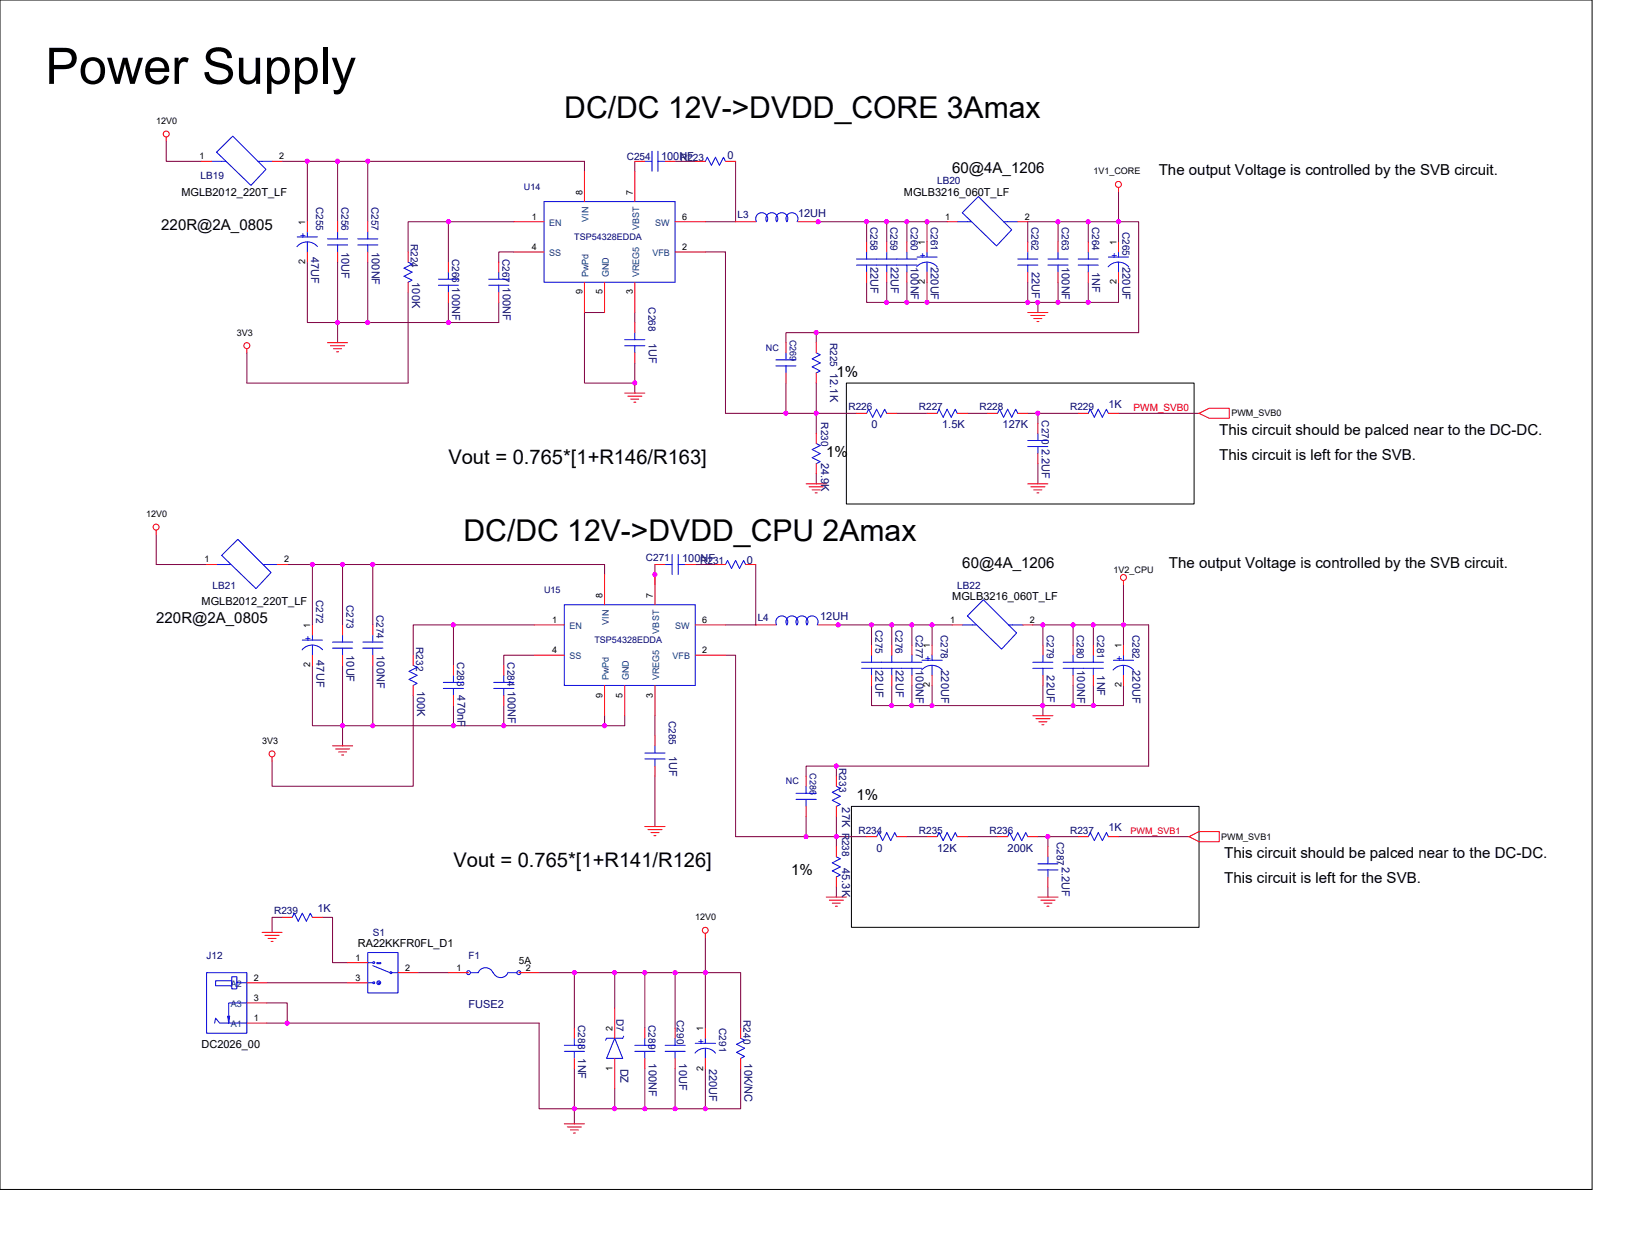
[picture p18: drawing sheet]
<svg xmlns="http://www.w3.org/2000/svg" width="279mm" height="216mm" viewBox="0 0 279 216" stroke-linecap="round" stroke-linejoin="round" font-family="sans-serif">
<defs><g id="words">
<text font-size="8.6" x="7.8" y="14.4">Power Supply</text>
<g font-size="5.2">
<text x="96.7" y="20.2">DC/DC 12V-&gt;DVDD_CORE 3Amax</text>
<text x="79.5" y="92.7">DC/DC 12V-&gt;DVDD_CPU 2Amax</text>
</g>
<g font-size="3.5">
<text x="76.9" y="79.4">Vout = 0.765*[1+R146/R163]</text>
<text x="77.7" y="148.5">Vout = 0.765*[1+R141/R126]</text>
</g>
<g font-size="2.6">
<text x="163.2" y="29.6">60@4A_1206</text>
<text x="198.6" y="30">The output Voltage is controlled by the SVB circuit.</text>
<text x="27.6" y="39.5">220R@2A_0805</text>
<text x="143.4" y="64.5">1%</text>
<text x="209" y="74.5">This circuit should be palced near to the DC-DC.</text>
<text x="141.6" y="78.3">1%</text>
<text x="209" y="78.8">This circuit is left for the SVB.</text>
<text x="165" y="97.3">60@4A_1206</text>
<text x="200.4" y="97.3">The output Voltage is controlled by the SVB circuit.</text>
<text x="26.8" y="106.8">220R@2A_0805</text>
<text x="146.8" y="137.1">1%</text>
<text x="209.8" y="147.1">This circuit should be palced near to the DC-DC.</text>
<text x="135.6" y="150">1%</text>
<text x="209.8" y="151.4">This circuit is left for the SVB.</text>
</g>
<g font-size="1.9" fill="#000080">
<text x="113.3" y="27.4">100NF</text>
<text x="124.7" y="27.3">0</text>
<text x="136.8" y="37.1">12UH</text>
<text x="53.4" y="44" transform="rotate(90 53.4 44)">47UF</text>
<text x="58.5" y="43.2" transform="rotate(90 58.5 43.2)">10UF</text>
<text x="63.7" y="43.2" transform="rotate(90 63.7 43.2)">100NF</text>
<text x="149.2" y="45.8" transform="rotate(90 149.2 45.8)">22UF</text>
<text x="152.7" y="45.8" transform="rotate(90 152.7 45.8)">22UF</text>
<text x="156.1" y="45.8" transform="rotate(90 156.1 45.8)">100NF</text>
<text x="159.6" y="45.8" transform="rotate(90 159.6 45.8)">220UF</text>
<text x="176.8" y="46.6" transform="rotate(90 176.8 46.6)">22UF</text>
<text x="182" y="45.8" transform="rotate(90 182 45.8)">100NF</text>
<text x="187.2" y="46.6" transform="rotate(90 187.2 46.6)">1NF</text>
<text x="192.4" y="45.8" transform="rotate(90 192.4 45.8)">220UF</text>
<text x="70.6" y="48.4" transform="rotate(90 70.6 48.4)">100K</text>
<text x="77.5" y="49.2" transform="rotate(90 77.5 49.2)">100NF</text>
<text x="86.2" y="49.2" transform="rotate(90 86.2 49.2)">100NF</text>
<text x="111.2" y="58.7" transform="rotate(90 111.2 58.7)">1UF</text>
<text x="142.3" y="63.9" transform="rotate(90 142.3 63.9)">12.1K</text>
<text x="190" y="69.9">1K</text>
<text x="149.4" y="73.4">0</text>
<text x="161.5" y="73.4">1.5K</text>
<text x="171.9" y="73.4">127K</text>
<text x="178.6" y="76.9" transform="rotate(90 178.6 76.9)">2.2UF</text>
<text x="140.8" y="79.3" transform="rotate(90 140.8 79.3)">24.9K</text>
<text x="116.9" y="96.4">100NF</text>
<text x="128" y="96.7">0</text>
<text x="140.6" y="106.2">12UH</text>
<text x="54.2" y="113.1" transform="rotate(90 54.2 113.1)">47UF</text>
<text x="59.4" y="112.3" transform="rotate(90 59.4 112.3)">10UF</text>
<text x="64.6" y="112.3" transform="rotate(90 64.6 112.3)">100NF</text>
<text x="71.5" y="118.3" transform="rotate(90 71.5 118.3)">100K</text>
<text x="78.4" y="119.2" transform="rotate(90 78.4 119.2)">470nF</text>
<text x="87" y="118.3" transform="rotate(90 87 118.3)">100NF</text>
<text x="150.1" y="114.9" transform="rotate(90 150.1 114.9)">22UF</text>
<text x="153.5" y="114.9" transform="rotate(90 153.5 114.9)">22UF</text>
<text x="157" y="114.9" transform="rotate(90 157 114.9)">100NF</text>
<text x="161.3" y="114.9" transform="rotate(90 161.3 114.9)">220UF</text>
<text x="179.5" y="115.7" transform="rotate(90 179.5 115.7)">22UF</text>
<text x="184.6" y="114.9" transform="rotate(90 184.6 114.9)">100NF</text>
<text x="188.1" y="115.7" transform="rotate(90 188.1 115.7)">1NF</text>
<text x="194.1" y="114.9" transform="rotate(90 194.1 114.9)">220UF</text>
<text x="114.7" y="129.5" transform="rotate(90 114.7 129.5)">1UF</text>
<text x="144.4" y="138.3" transform="rotate(90 144.4 138.3)">27K R238</text>
<text x="190" y="142.5">1K</text>
<text x="144.4" y="148.7" transform="rotate(90 144.4 148.7)">45.3K</text>
<text x="150.3" y="145.9">0</text>
<text x="160.6" y="145.9">12K</text>
<text x="172.7" y="145.9">200K</text>
<text x="182" y="148.5" transform="rotate(90 182 148.5)">2.2UF</text>
<text x="54.4" y="156.3">1K</text>
<text x="80.3" y="172.7">FUSE2</text>
<text x="99.1" y="181.4" transform="rotate(90 99.1 181.4)">1NF</text>
<text x="106.4" y="183.1" transform="rotate(90 106.4 183.1)">DZ</text>
<text x="111.2" y="182.2" transform="rotate(90 111.2 182.2)">100NF</text>
<text x="116.4" y="182.2" transform="rotate(90 116.4 182.2)">10UF</text>
<text x="121.6" y="183.1" transform="rotate(90 121.6 183.1)">220UF</text>
<text x="127.6" y="182.2" transform="rotate(90 127.6 182.2)">10K/NC</text>
</g>
<g font-size="1.9">
<text x="31.1" y="33.7">MGLB2012_220T_LF</text>
<text x="154.9" y="33.7">MGLB3216_060T_LF</text>
<text x="34.5" y="103.6">MGLB2012_220T_LF</text>
<text x="163.2" y="102.7">MGLB3216_060T_LF</text>
<text x="61.3" y="162.3">RA22KKFR0FL_D1</text>
<text x="34.5" y="179.6">DC2026_00</text>
</g>
<g font-size="1.7" fill="#000080">
<text x="107.4" y="27.5">C254</text>
<text x="116.6" y="27.6">R223</text>
<text x="34.4" y="30.7">LB19</text>
<text x="54.2" y="35.4" transform="rotate(90 54.2 35.4)">C255</text>
<text x="58.5" y="35.4" transform="rotate(90 58.5 35.4)">C256</text>
<text x="63.7" y="35.4" transform="rotate(90 63.7 35.4)">C257</text>
<text x="160.6" y="31.6">LB20</text>
<text x="70.4" y="41.8" transform="rotate(90 70.4 41.8)">R224</text>
<text x="126.4" y="37.3">L3</text>
<text x="149.2" y="38.9" transform="rotate(90 149.2 38.9)">C258</text>
<text x="152.7" y="38.9" transform="rotate(90 152.7 38.9)">C259</text>
<text x="156.1" y="38.9" transform="rotate(90 156.1 38.9)">C260</text>
<text x="159.6" y="38.9" transform="rotate(90 159.6 38.9)">C261</text>
<text x="176.8" y="38.9" transform="rotate(90 176.8 38.9)">C262</text>
<text x="182" y="38.9" transform="rotate(90 182 38.9)">C263</text>
<text x="187.2" y="38.9" transform="rotate(90 187.2 38.9)">C264</text>
<text x="192.4" y="39.7" transform="rotate(90 192.4 39.7)">C265</text>
<text x="77.5" y="44.4" transform="rotate(90 77.5 44.4)">C266</text>
<text x="86.1" y="44.4" transform="rotate(90 86.1 44.4)">C267</text>
<text x="111.2" y="52.7" transform="rotate(90 111.2 52.7)">C268</text>
<text x="142.3" y="58.7" transform="rotate(90 142.3 58.7)">R225</text>
<text x="145.4" y="70.3">R226</text>
<text x="157.5" y="70.3">R227</text>
<text x="167.9" y="70.3">R228</text>
<text x="183.4" y="70.3">R229</text>
<text x="140.7" y="72.4" transform="rotate(90 140.7 72.4)">R230</text>
<text x="178.6" y="72" transform="rotate(90 178.6 72)">C270</text>
<text x="36.4" y="100.9">LB21</text>
<text x="110.7" y="96.2">C271</text>
<text x="120" y="96.7">R231</text>
<text x="164.1" y="100.9">LB22</text>
<text x="54.2" y="102.8" transform="rotate(90 54.2 102.8)">C272</text>
<text x="59.4" y="103.6" transform="rotate(90 59.4 103.6)">C273</text>
<text x="64.6" y="105.4" transform="rotate(90 64.6 105.4)">C274</text>
<text x="129.9" y="106.4">L4</text>
<text x="150.1" y="107.9" transform="rotate(90 150.1 107.9)">C275</text>
<text x="153.5" y="107.9" transform="rotate(90 153.5 107.9)">C276</text>
<text x="71.3" y="110.9" transform="rotate(90 71.3 110.9)">R232</text>
<text x="78.4" y="113.5" transform="rotate(90 78.4 113.5)">C283</text>
<text x="87" y="113.5" transform="rotate(90 87 113.5)">C284</text>
<text x="157" y="108.8" transform="rotate(90 157 108.8)">C277</text>
<text x="161.3" y="108.8" transform="rotate(90 161.3 108.8)">C278</text>
<text x="179.4" y="108.8" transform="rotate(90 179.4 108.8)">C279</text>
<text x="184.6" y="108.8" transform="rotate(90 184.6 108.8)">C280</text>
<text x="188.1" y="108.8" transform="rotate(90 188.1 108.8)">C281</text>
<text x="194.1" y="108.8" transform="rotate(90 194.1 108.8)">C282</text>
<text x="114.7" y="123.5" transform="rotate(90 114.7 123.5)">C285</text>
<text x="143.8" y="131.6" transform="rotate(90 143.8 131.6)">R233</text>
<text x="147.2" y="142.8">R234</text>
<text x="157.5" y="142.8">R235</text>
<text x="169.6" y="142.8">R236</text>
<text x="183.4" y="142.8">R237</text>
<text x="181.1" y="144.2" transform="rotate(90 181.1 144.2)">C287</text>
<text x="47" y="156.7">R239</text>
<text x="63.9" y="160.4">S1</text>
<text x="35.4" y="164.3">J12</text>
<text x="80.3" y="164.3">F1</text>
<text x="99.1" y="175.7" transform="rotate(90 99.1 175.7)">C288</text>
<text x="105.7" y="174.6" transform="rotate(90 105.7 174.6)">D7</text>
<text x="111.2" y="175.7" transform="rotate(90 111.2 175.7)">C289</text>
<text x="116" y="174.8" transform="rotate(90 116 174.8)">C290</text>
<text x="123.3" y="176.2" transform="rotate(90 123.3 176.2)">C291</text>
<text x="127.4" y="174.8" transform="rotate(90 127.4 174.8)">R240</text>
</g>
<g font-size="1.7" fill="#00f">
<text x="51.5" y="40.9">+</text>
<text x="157.7" y="44.4">+</text>
<text x="190.5" y="44.4">+</text>
<text x="52.3" y="110">+</text>
<text x="158.6" y="113.5">+</text>
<text x="191.4" y="113.5">+</text>
<text x="119.7" y="179.1">+</text>
</g>
<text font-size="1.7" fill="#f00" x="194.3" y="70.4">PWM_SVB0</text>
<text font-size="1.7" x="88.9" y="165.1">5A</text>
<g font-size="1.5">
<text x="26.8" y="21.3">12V0</text>
<text x="34.2" y="27.3">1</text>
<text x="47.8" y="27.3">2</text>
<text x="187.4" y="29.9">1V1_CORE</text>
<text x="99.8" y="33.3" transform="rotate(-90 99.8 33.3)">8</text>
<text x="108.5" y="33.3" transform="rotate(-90 108.5 33.3)">7</text>
<text x="52.3" y="38.5" transform="rotate(-90 52.3 38.5)">1</text>
<text x="91.2" y="37.6">1</text>
<text x="116.9" y="37.6">6</text>
<text x="158.5" y="42" transform="rotate(-90 158.5 42)">1</text>
<text x="162" y="37.6">1</text>
<text x="175.7" y="37.6">2</text>
<text x="191.4" y="42" transform="rotate(-90 191.4 42)">1</text>
<text x="52.3" y="45.3" transform="rotate(-90 52.3 45.3)">2</text>
<text x="91.2" y="42.8">4</text>
<text x="116.9" y="42.8">2</text>
<text x="99.8" y="50.4" transform="rotate(-90 99.8 50.4)">9</text>
<text x="103.3" y="50.4" transform="rotate(-90 103.3 50.4)">5</text>
<text x="108.5" y="50.4" transform="rotate(-90 108.5 50.4)">3</text>
<text x="158.5" y="48.7" transform="rotate(-90 158.5 48.7)">2</text>
<text x="191.4" y="48.7" transform="rotate(-90 191.4 48.7)">2</text>
<text x="40.6" y="57.5">3V3</text>
<text x="211.1" y="71.4">PWM_SVB0</text>
<text x="25" y="88.6">12V0</text>
<text x="35.1" y="96.4">1</text>
<text x="48.7" y="96.4">2</text>
<text x="190.9" y="98.1">1V2_CPU</text>
<text x="53.2" y="107.6" transform="rotate(-90 53.2 107.6)">1</text>
<text x="94.7" y="106.7">1</text>
<text x="103.3" y="102.4" transform="rotate(-90 103.3 102.4)">8</text>
<text x="111.9" y="102.4" transform="rotate(-90 111.9 102.4)">7</text>
<text x="120.4" y="106.7">6</text>
<text x="162.9" y="106.7">1</text>
<text x="176.5" y="106.7">2</text>
<text x="94.7" y="111.9">4</text>
<text x="120.4" y="111.9">2</text>
<text x="159.4" y="111.1" transform="rotate(-90 159.4 111.1)">1</text>
<text x="192.2" y="111.1" transform="rotate(-90 192.2 111.1)">1</text>
<text x="53.2" y="114.3" transform="rotate(-90 53.2 114.3)">2</text>
<text x="103.3" y="119.5" transform="rotate(-90 103.3 119.5)">9</text>
<text x="106.7" y="119.5" transform="rotate(-90 106.7 119.5)">5</text>
<text x="111.9" y="119.5" transform="rotate(-90 111.9 119.5)">3</text>
<text x="159.4" y="117.8" transform="rotate(-90 159.4 117.8)">2</text>
<text x="192.2" y="117.8" transform="rotate(-90 192.2 117.8)">2</text>
<text x="44.9" y="127.5">3V3</text>
<text x="209.3" y="143.9">PWM_SVB1</text>
<text x="119.2" y="157.7">12V0</text>
<text x="61" y="164.6">1</text>
<text x="69.4" y="166.3">2</text>
<text x="78.2" y="166.3">1</text>
<text x="90.1" y="166.3">2</text>
<text x="43.5" y="168">2</text>
<text x="43.5" y="171.5">3</text>
<text x="61" y="168">3</text>
<text x="43.5" y="174.9">1</text>
<text x="105" y="176.7" transform="rotate(-90 105 176.7)">2</text>
<text x="120.5" y="176.7" transform="rotate(-90 120.5 176.7)">1</text>
<text x="105" y="183.4" transform="rotate(-90 105 183.4)">1</text>
<text x="120.5" y="183.4" transform="rotate(-90 120.5 183.4)">2</text>
</g>
<g font-size="1.5" fill="#000080">
<text x="89.8" y="32.5">U14</text>
<text x="98.4" y="41.1">TSP54328EDDA</text>
<text x="135.4" y="58.2" transform="rotate(90 135.4 58.2)">C269</text>
<text x="131.3" y="60.1">NC</text>
<text x="93.3" y="101.6">U15</text>
<text x="101.9" y="110.2">TSP54328EDDA</text>
<text x="134.7" y="134.4">NC</text>
<text x="138.8" y="132.5" transform="rotate(90 138.8 132.5)">C286</text>
</g>
<g font-size="1.5" fill="#004080">
<text x="94.1" y="38.7">EN</text>
<text x="100.9" y="38" transform="rotate(-90 100.9 38)">VIN</text>
<text x="109.5" y="39.5" transform="rotate(-90 109.5 39.5)">VBST</text>
<text x="112.3" y="38.7">SW</text>
<text x="94.1" y="43.9">SS</text>
<text x="100.9" y="47.5" transform="rotate(-90 100.9 47.5)">PwPd</text>
<text x="104.4" y="47.5" transform="rotate(-90 104.4 47.5)">GND</text>
<text x="109.5" y="47.5" transform="rotate(-90 109.5 47.5)">VREG5</text>
<text x="111.8" y="43.9">VFB</text>
<text x="97.6" y="107.8">EN</text>
<text x="104.4" y="107.1" transform="rotate(-90 104.4 107.1)">VIN</text>
<text x="115.7" y="107.8">SW</text>
<text x="97.6" y="113">SS</text>
<text x="113" y="108.6" transform="rotate(-90 113 108.6)">VBST</text>
<text x="115.3" y="113">VFB</text>
<text x="104.4" y="116.6" transform="rotate(-90 104.4 116.6)">PwPd</text>
<text x="107.8" y="116.6" transform="rotate(-90 107.8 116.6)">GND</text>
<text x="113" y="116.6" transform="rotate(-90 113 116.6)">VREG5</text>
<text x="39.5" y="169.1">A2</text>
<text x="39.5" y="172.6">A3</text>
<text x="39.5" y="176">A1</text>
</g>
<text font-size="1.5" fill="#f00" x="193.8" y="142.9">PWM_SVB1</text>
</g></defs>
<path d="M0 0h272.9v203.8h-272.9zM145.1 65.6h59.6v20.8h-59.6zM145.9 138.2h59.6v20.7h-59.6z" fill="none" stroke="#000" stroke-width=".17"/>
<g fill="none" stroke="#800040" stroke-width=".17">
<path d="M28.5 24.2v3.4h6M48.4 27.6h14.6v10.4M52.7 27.6v10.4M57.9 27.6v10.4M63 27.6h37.2v1.8M76.9 38v6.9M76.9 38h11.2M76.9 38h-6.9v5.2M108.8 27.6v1.8M115.7 27.6h3.5M126.1 27.6v10.4h-5.2M139.9 38h8.6"/>
<path d="M148.5 38h3.5M148.5 38v3.4M152 38h3.4v3.4M152 38v3.4M155.4 38h3.5M162.3 38h-3.4v3.4M181.4 38h-5.2v3.4M181.4 38v3.4M181.4 38h5.1M186.5 38v3.4M186.5 38h8.7v19h-55.3M191.7 32.8v8.6"/>
<path d="M52.7 44.9v10.4h5.2v-10.4M63 44.9v10.4M70 50.1v15.5h-27.7v-5.1M76.9 55.3h-19v3.4M85.5 51.8v3.5h-8.6v-3.5M88.1 43.2h-2.6v1.7M103.6 53.6h-3.4v12h8.6M108.8 53.6v1.7M120.9 43.2h3.5v27.6h10.3M139.9 57h-5.2v1.7M139.9 57v1.7M148.5 48.4v3.4h3.5"/>
<path d="M152 48.4v3.4M155.4 48.4v3.4h-3.4M158.9 48.4v3.4h-3.5M158.9 51.8h17.3M176.2 48.4v3.4M176.2 51.8h1.7M177.9 51.8h3.5M177.9 51.8v1.8M181.4 48.4v3.4h5.1M186.5 48.4v3.4M191.7 48.4v3.4h-5.2M108.8 62.2v3.4"/>
<path d="M108.8 65.6v1.8M134.7 65.6v5.2h5.2M139.9 65.6v5.2M139.9 70.8v3.5M139.9 70.8h6.9M153.7 70.8h5.2M165.8 70.8h3.5M176.2 70.8h1.7M177.9 79.5v3.4M177.9 70.8h6.9M177.9 70.8v1.7M191.7 70.8h13.8"/>
<path d="M26.8 91.5v5.2h8.6M49.2 96.7h4.4M53.6 96.7h5.1v10.4M53.6 96.7v10.4M58.7 96.7h44.9v1.7M63.9 96.7v10.4M112.3 96.7v3.5M119.2 96.7h3.4M129.5 96.7v10.4h-5.1M139.9 81.2v1.7M53.6 114v10.4h10.3M58.7 114v13.8"/>
<path d="M63.9 114v10.4M70.8 119.2v15.5h-24.2v-4.3M77.7 107.1v6.9M91.5 107.1h-20.7v5.2M91.5 112.3h-5.1v1.7M124.4 112.3h1.7v31.1h12.1M143.4 107.1h6M149.4 117.5v3.4h10.4M152.9 117.5v3.4M152.9 107.1h3.4v3.4M152.9 107.1v3.4M152.9 107.1h-3.5v3.4"/>
<path d="M156.3 117.5v3.4M156.3 107.1h6.9M159.8 117.5v3.4M159.8 107.1v3.4M177 107.1h1.8M178.8 117.5v3.4h8.6v-3.4M178.8 107.1v3.4M178.8 107.1h8.6v3.4M183.9 117.5v3.4M183.9 107.1v3.4M192.6 100.2v6.9h-5.2M192.6 117.5v3.4h-5.2"/>
<path d="M192.6 110.5v-3.4h4.3v24.2h-53.5M63.9 124.4h13.8M77.7 120.9v3.5M77.7 124.4h25.9M86.4 120.9v3.5M107.1 122.6v1.8h-3.5v-1.8M112.3 122.6v3.5M112.3 133v8.6M138.2 139.9v3.5M138.2 133v-1.7h5.2v1.7M143.4 139.9v3.5M159.8 120.9h19v1.7"/>
<path d="M48.4 157.2h-1.8v2.6M55.3 157.2h1.7v7.8h2.6M138.2 143.4h5.2M143.4 143.4h5.1M143.4 152v1.7M143.4 143.4v1.7M155.4 143.4h3.5M165.8 143.4h5.2M177.9 143.4h1.7M179.6 152v1.7M179.6 143.4h5.2M179.6 143.4v1.7"/>
<path d="M191.7 143.4h12.1M45.8 171.9h3.4v3.4M45.8 168.4h13.8M45.8 175.3h46.6v14.7h6v-6.9M71.7 166.7h5.2M92.4 166.7h6M105.4 166.7h5.1M105.4 166.7v6M105.4 166.7h-7v9.5M110.5 166.7h5.2v9.5M110.5 166.7v9.5M120.9 160.6v6.1h-5.2"/>
<path d="M127 176.2v-9.5h-6.1v9.5M105.4 186.5v3.5M105.4 190h10.3M105.4 190h-7v2.6M110.5 183.1v6.9M115.7 183.1v6.9M120.9 183.1v6.9M127 183.1v6.9h-11.3"/>
</g>
<g fill="#f0f" stroke="#f0f" stroke-width=".17">
<circle cx="58.7" cy="124.4" r=".34"/>
<circle cx="63.9" cy="124.4" r=".34"/>
<circle cx="77.7" cy="124.4" r=".34"/>
<circle cx="86.3" cy="124.4" r=".34"/>
<circle cx="103.6" cy="124.4" r=".34"/>
<circle cx="76.9" cy="55.3" r=".34"/>
<circle cx="57.8" cy="55.3" r=".34"/>
<circle cx="63" cy="55.3" r=".34"/>
<circle cx="186.5" cy="51.8" r=".33"/>
<circle cx="181.3" cy="51.8" r=".33"/>
<circle cx="176.2" cy="51.8" r=".33"/>
<circle cx="152" cy="51.8" r=".33"/>
<circle cx="155.4" cy="51.8" r=".33"/>
<circle cx="158.9" cy="51.8" r=".33"/>
<circle cx="178.8" cy="120.9" r=".33"/>
<circle cx="159.8" cy="120.9" r=".33"/>
<circle cx="152.8" cy="120.9" r=".33"/>
<circle cx="156.3" cy="120.9" r=".33"/>
<circle cx="183.9" cy="120.9" r=".33"/>
<circle cx="187.4" cy="120.9" r=".33"/>
<circle cx="49.2" cy="175.3" r=".34"/>
<circle cx="98.5" cy="190" r=".33"/>
<circle cx="105.4" cy="190" r=".33"/>
<circle cx="110.5" cy="190" r=".33"/>
<circle cx="115.7" cy="190" r=".33"/>
<circle cx="120.9" cy="190" r=".33"/>
<circle cx="77.7" cy="107.1" r=".34"/>
<circle cx="76.9" cy="38" r=".34"/>
<circle cx="178.8" cy="107.1" r=".34"/>
<circle cx="187.4" cy="107.1" r=".34"/>
<circle cx="192.6" cy="107.1" r=".34"/>
<circle cx="183.9" cy="107.1" r=".34"/>
<circle cx="63" cy="27.6" r=".34"/>
<circle cx="57.8" cy="27.6" r=".34"/>
<circle cx="52.7" cy="27.6" r=".34"/>
<circle cx="98.4" cy="166.7" r=".34"/>
<circle cx="105.3" cy="166.7" r=".34"/>
<circle cx="110.5" cy="166.7" r=".34"/>
<circle cx="115.7" cy="166.7" r=".34"/>
<circle cx="120.9" cy="166.7" r=".34"/>
<circle cx="179.6" cy="143.3" r=".34"/>
<circle cx="53.5" cy="96.7" r=".34"/>
<circle cx="58.7" cy="96.7" r=".34"/>
<circle cx="63.9" cy="96.7" r=".34"/>
<circle cx="149.4" cy="107.1" r=".34"/>
<circle cx="152.8" cy="107.1" r=".34"/>
<circle cx="156.3" cy="107.1" r=".34"/>
<circle cx="159.7" cy="107.1" r=".34"/>
<circle cx="140.2" cy="38" r=".34"/>
<circle cx="148.5" cy="38" r=".34"/>
<circle cx="152" cy="38" r=".34"/>
<circle cx="155.4" cy="38" r=".34"/>
<circle cx="158.9" cy="38" r=".34"/>
<circle cx="186.5" cy="38" r=".34"/>
<circle cx="181.3" cy="38" r=".34"/>
<circle cx="108.8" cy="65.6" r=".34"/>
<circle cx="112.2" cy="98.4" r=".34"/>
<circle cx="138.2" cy="143.3" r=".34"/>
<circle cx="143.7" cy="107.1" r=".34"/>
<circle cx="177.9" cy="70.8" r=".34"/>
<circle cx="191.7" cy="38" r=".34"/>
<circle cx="139.9" cy="57" r=".34"/>
<circle cx="134.7" cy="70.8" r=".34"/>
<circle cx="139.9" cy="70.8" r=".34"/>
<circle cx="143.3" cy="143.3" r=".34"/>
<circle cx="143.3" cy="131.3" r=".34"/>
<circle cx="177.9" cy="51.8" r=".33"/>
</g>
<g fill="none" stroke="#f00" stroke-width=".17">
<path d="M28.5 23.5v.7M34.5 27.6h1.8M46.6 27.6h1.8M52.7 38v1.7M57.9 38v1.7M63 38v1.7M88.1 38h5.2M100.2 29.4v5.1M108.8 29.4v5.1M108.8 27.6h1.7M114 27.6h1.7M115.7 38h5.2"/>
<path d="M119.2 27.6h1.7M124.4 27.6h1.7M126.1 38h3.4M136.8 38h3.5M162.3 38h1.8M174.5 38h1.7M191.7 32.1v.7M42.3 59.8v.7M52.7 43.2v1.7M56.1 58.7h3.5M56.6 59.2h2.5M57.2 59.8h1.3"/>
<path d="M57.9 43.2v1.7M63 43.2v1.7M70 43.2v1.7M70 48.4v1.7M76.9 44.9v1.7M76.9 50.1v1.7M85.5 44.9v1.7M85.5 50.1v1.7M88.1 43.2h5.2M100.2 48.4v5.2M103.6 48.4v5.2M108.8 48.4v5.2"/>
<path d="M108.8 55.3v1.7M115.7 43.2h5.2M134.7 58.7v1.8M139.9 58.7v1.8M148.5 41.4v1.8M148.5 46.6v1.8M152 41.4v1.8M152 46.6v1.8M155.4 41.4v1.8M155.4 46.6v1.8M158.9 41.4v1.8M158.9 46.6v1.8"/>
<path d="M176.2 53.6h3.4M176.2 41.4v1.8M176.2 46.6v1.8M176.7 54.1h2.4M177.2 54.6h1.4M177.7 55.1h.4M181.4 41.4v1.8M181.4 46.6v1.8M186.5 41.4v1.8M186.5 46.6v1.8M191.7 41.4v1.8M191.7 46.6v1.8"/>
<path d="M57.7 60.3h.3M107.1 67.4h3.4M107.6 67.9h2.4M108.1 68.4h1.4M108.6 68.9h.4M108.8 60.5v1.7M134.7 63.9v1.7M139.9 74.3v1.7M139.9 79.5v1.7M139.9 63.9v1.7M146.8 70.8h1.7M152 70.8h1.7"/>
<path d="M158.9 70.8h1.7M164.1 70.8h1.7M169.3 70.8h1.7M174.5 70.8h1.7M177.9 72.5v1.8M177.9 77.7v1.8M184.8 70.8h1.7M190 70.8h1.7M205.5 70.8l1.8-.8h3.4v1.7h-3.4zM26.8 90.8v.7M35.4 96.7h1.7M47.5 96.7h1.7"/>
<path d="M103.6 98.4v5.2M112.3 98.4v5.2M112.3 96.7h1.7M117.5 96.7h1.7M122.6 96.7h1.8M127.8 96.7h1.7M138.2 82.9h3.4M138.7 83.4h2.4M139.2 83.9h1.4M139.7 84.5h.4M176.2 82.9h3.4M176.7 83.4h2.4"/>
<path d="M177.2 83.9h1.4M177.7 84.5h.4M192.6 99.5v.7M53.6 107.1v1.7M53.6 112.3v1.7M58.7 107.1v1.7M58.7 112.3v1.7M63.9 107.1v1.7M63.9 112.3v1.7M70.8 112.3v1.7M70.8 117.5v1.7M77.7 114v1.7"/>
<path d="M77.7 119.2v1.7M86.4 114v1.7M86.4 119.2v1.7M91.5 107.1h5.2M91.5 112.3h5.2M103.6 117.5v5.1M107.1 117.5v5.1M112.3 117.5v5.1M119.2 107.1h5.2M119.2 112.3h5.2M129.5 107.1h3.5M140.3 107.1h3.4"/>
<path d="M149.4 110.5v1.8M149.4 115.7v1.8M152.9 110.5v1.8M152.9 115.7v1.8M156.3 110.5v1.8M156.3 115.7v1.8M159.8 110.5v1.8M159.8 115.7v1.8M163.2 107.1h1.8M175.3 107.1h1.7M178.8 110.5v1.8M178.8 115.7v1.8"/>
<path d="M183.9 110.5v1.8M183.9 115.7v1.8M187.4 110.5v1.8M187.4 115.7v1.8M192.6 110.5v1.8M192.6 115.7v1.8M46.6 129.7v.7M57 127.8h3.5M57.5 128.3h2.4M58 128.8h1.4M58.5 129.4h.4M112.3 126.1v1.7"/>
<path d="M112.3 131.3v1.7M138.2 133v1.7M138.2 138.2v1.7M143.4 133v1.7M143.4 138.2v1.7M177 122.6h3.5M177.5 123.1h2.5M178.1 123.7h1.4M178.6 124.2h.3M44.9 159.8h3.5M48.4 157.2h1.7M53.6 157.2h1.7"/>
<path d="M110.5 141.6h3.5M111.1 142.2h2.4M111.6 142.7h1.4M112.1 143.2h.3M120.9 159.9v.7M141.6 153.7h3.5M142.2 154.2h2.4M142.7 154.7h1.3M143.2 155.3h.3M143.4 145.1v1.7M143.4 150.3v1.7M148.5 143.4h1.8"/>
<path d="M153.7 143.4h1.7M158.9 143.4h1.7M164.1 143.4h1.7M171 143.4h1.7M176.2 143.4h1.7M177.9 153.7h3.5M178.4 154.2h2.4M178.9 154.7h1.4M179.5 155.3h.3M179.6 145.1v1.7M179.6 150.3v1.7M184.8 143.4h1.7"/>
<path d="M190 143.4h1.7M203.8 143.4l1.7-.9h3.5v1.7h-3.5zM42.3 175.3h3.5M42.3 168.4h3.5M42.3 171.9h3.5M45.4 160.3h2.4M46 160.8h1.3M46.5 161.3h.3M59.6 165h3.4M59.6 168.4h3.4M68.2 166.7h3.5M76.9 166.7h3.4"/>
<path d="M88.9 166.7h3.5M98.4 176.2v1.7M105.4 172.7v5.2M110.5 176.2v1.7M115.7 176.2v1.7M120.9 176.2v1.7M127 176.2v1.7M96.7 192.6h3.5M97.2 193.1h2.5M97.8 193.6h1.3M98.3 194.1h.3M98.4 181.4v1.7"/>
<path d="M105.4 181.4v5.1M110.5 181.4v1.7M115.7 181.4v1.7M120.9 181.4v1.7M127 181.4v1.7"/>
<circle cx="28.5" cy="23" r=".51"/>
<circle cx="191.7" cy="31.6" r=".51"/>
<circle cx="42.3" cy="59.2" r=".51"/>
<circle cx="26.8" cy="90.3" r=".51"/>
<circle cx="192.6" cy="99" r=".51"/>
<circle cx="46.6" cy="129.2" r=".51"/>
<circle cx="120.9" cy="159.4" r=".51"/>
</g>
<g fill="none" stroke="#00f" stroke-width=".17">
<path d="M36.3 27.6h2.4M37.1 26.1l2.8-2.8 5.7 5.7-2.6 2.8zM44.2 27.6h2.4M52.7 39.7v.9M57.9 39.7v1.2M63 39.7v1.2M93.3 34.5h22.4v13.9h-22.4zM110.5 27.6h1.3M111.8 25.9v3.5M112.8 27.6h1.2M112.8 25.9v3.5M120.9 27.6h.1"/>
<path d="M124.4 27.6h.1M124.4 27.6l-.4-.7-.7 1.4-.7-1.4-.7 1.4-.7-1.4-.3 .7M129.7 38a1.03 1.03 0 0 1 .9-1.6 1.03 1.03 0 0 1 .8 1.6M129.7 38h.1M131.4 38a1.03 1.03 0 0 1 .9-1.6 1.03 1.03 0 0 1 .9 1.6M133.1 38a1.03 1.03 0 0 1 .9-1.6 1.03 1.03 0 0 1 .9 1.6M134.9 38a1.03 1.03 0 0 1 .8-1.6 1.03 1.03 0 0 1 .9 1.6M136.6 38h.1M164.1 38h2.4M167.7 33.7l5.7 5.7-2.6 2.7-5.8-5.7zM172 38h2.5M50.9 40.6h3.5"/>
<path d="M52.7 41.4v1.8M54.4 42.2a2.3 2.3 0 0 0-3.5 .1M56.1 42h3.5M56.1 40.9h3.5M57.9 42v1.2M61.3 42h3.5M61.3 40.9h3.5M63 42v1.2M70 48.4h.1M70 44.9h.1M70 44.9l.6 .4-1.3 .7 1.3 .6-1.3 .7 1.3 .7-.6 .4M75.1 48.9h3.5"/>
<path d="M75.1 47.8h3.5M76.9 48.9v1.2M76.9 46.6v1.2M83.8 48.9h3.4M83.8 47.8h3.4M85.5 48.9v1.2M85.5 46.6v1.2M107.1 59.2h3.4M107.1 58.2h3.4M108.8 59.2v1.3M108.8 57v1.2M146.8 45.4h10.4"/>
<path d="M146.8 44.4h10.4M148.5 45.4v1.2M148.5 43.2v1.2M152 45.4v1.2M152 43.2v1.2M155.4 45.4v1.2M155.4 43.2v1.2M157.1 45.7a2.32 2.32 0 0 1 3.5 0M157.2 44h3.4M158.9 43.2v.8M158.9 44.9v1.7M174.5 45.4h3.4"/>
<path d="M174.5 44.4h3.4M176.2 45.4v1.2M176.2 43.2v1.2M179.6 45.4h3.5M179.6 44.4h3.5M181.4 45.4v1.2M181.4 43.2v1.2M184.8 45.4h3.5M184.8 44.4h3.5M186.5 45.4v1.2M186.5 43.2v1.2M189.9 45.7a2.32 2.32 0 0 1 3.6 0"/>
<path d="M190 44h3.4M191.7 43.2v.8M191.7 44.9v1.7M133 62.7h3.4M133 61.7h3.4M134.7 62.7v1.2M134.7 60.5v1.2M139.9 79.5h.1M139.9 76h.1M139.9 76l.7 .3-1.4 .7 1.4 .7-1.4 .7 1.4 .7-.7 .4M139.9 63.9h.1M139.9 60.5h.1"/>
<path d="M139.9 60.5l.7 .3-1.4 .7 1.4 .7-1.4 .7 1.4 .7-.7 .3M148.5 70.8h.1M152 70.8l-.4-.7-.6 1.4-.7-1.4-.7 1.4-.7-1.4-.4 .7M152 70.8h.1M160.6 70.8h.1M164.1 70.8l-.4-.7-.7 1.4-.7-1.4-.6 1.4-.7-1.4-.4 .7M164.1 70.8h.1M171 70.8h.1M174.5 70.8h.1M174.5 70.8l-.4-.7-.7 1.4-.7-1.4-.7 1.4-.7-1.4-.3 .7M176.2 76.5h3.4M176.2 75.5h3.4"/>
<path d="M177.9 76.5v1.2M177.9 74.3v1.2M186.5 70.8h.1M190 70.8l-.3-.7-.7 1.4-.7-1.4-.7 1.4-.7-1.4-.4 .7M190 70.8h.1M37.1 96.7h2.5M38 95.2l2.8-2.8 5.7 5.7-2.6 2.8zM45.1 96.7h2.4M114 96.7h1.2M115.2 95v3.4M116.2 96.7h1.3M116.2 95v3.4"/>
<path d="M124.4 96.7h.1M124.4 96.7l.3-.7 .7 1.4 .7-1.4 .7 1.4 .7-1.4 .3 .7M127.8 96.7h.1M51.8 109.7h3.5M53.6 108.8v.9M53.6 110.5v1.8M55.3 111.3a2.3 2.3 0 0 0-3.5 .1M57 111.1h3.5M57 110h3.5M58.7 111.1v1.2M58.7 108.8v1.2M62.2 111.1h3.4"/>
<path d="M62.2 110h3.4M63.9 111.1v1.2M63.9 108.8v1.2M70.8 117.5h.1M70.8 114h.1M70.8 114l.7 .3-1.4 .7 1.4 .7-1.4 .7 1.4 .7-.7 .4M76 118h3.5M76 116.9h3.5M77.7 118v1.2M77.7 115.7v1.2M84.6 118h3.5M84.6 116.9h3.5"/>
<path d="M86.4 118v1.2M86.4 115.7v1.2M96.7 103.6h22.5v13.9h-22.5zM133.1 107.1a1.03 1.03 0 0 1 .9-1.6 1.03 1.03 0 0 1 .9 1.6M133.2 107.1h.1M134.9 107.1a1.03 1.03 0 0 1 .8-1.6 1.03 1.03 0 0 1 .9 1.6M136.6 107.1a1.03 1.03 0 0 1 .9-1.6 1.03 1.03 0 0 1 .8 1.6M138.3 107.1a1.03 1.03 0 0 1 .9-1.6 1.03 1.03 0 0 1 .9 1.6M140.1 107.1h.1M147.7 114.5h10.3M147.7 113.5h10.3M149.4 114.5v1.2"/>
<path d="M149.4 112.3v1.2M152.9 114.5v1.2M152.9 112.3v1.2M156.3 114.5v1.2M156.3 112.3v1.2M158 114.8a2.32 2.32 0 0 1 3.5 0M158 113.1h3.5M159.8 112.3v.8M159.8 114v1.7M165 107.1h2.4M168.6 102.8l5.7 5.7-2.6 2.7-5.9-5.7zM172.9 107.1h2.4"/>
<path d="M177 114.5h3.5M177 113.5h3.5M178.8 114.5v1.2M178.8 112.3v1.2M182.2 114.5h6.9M182.2 113.5h6.9M183.9 114.5v1.2M183.9 112.3v1.2M187.4 114.5v1.2M187.4 112.3v1.2M190.8 114.8a2.32 2.32 0 0 1 3.5 0M190.9 113.1h3.4"/>
<path d="M192.6 112.3v.8M192.6 114v1.7M110.5 130h3.5M110.5 129h3.5M112.3 130v1.3M112.3 127.8v1.2M136.4 137h3.5M136.4 135.9h3.5M138.2 137v1.2M138.2 134.7v1.2M143.4 138.2h.1M143.4 134.7h.1"/>
<path d="M143.4 134.7l.6 .4-1.3 .7 1.3 .6-1.3 .7 1.3 .7-.6 .4M50.1 157.2h.1M50.1 157.2l.3-.7 .7 1.4 .7-1.4 .7 1.4 .7-1.4 .4 .7M53.6 157.2h.1M143.4 150.3h.1M143.4 146.8h.1M143.4 146.8l.6 .4-1.3 .6 1.3 .7-1.3 .7 1.3 .7-.6 .4M150.3 143.4h.1M150.3 143.4l.3-.7 .7 1.3 .7-1.3 .7 1.3 .7-1.3 .3 .7M153.7 143.4h.1M160.6 143.4h.1M160.6 143.4l.4-.7 .7 1.3 .6-1.3 .7 1.3 .7-1.3 .4 .7"/>
<path d="M164.1 143.4h.1M172.7 143.4h.1M172.7 143.4l.4-.7 .7 1.3 .7-1.3 .6 1.3 .7-1.3 .4 .7M176.2 143.4h.1M177.9 149.1h3.5M177.9 148h3.5M179.6 149.1v1.2M179.6 146.8v1.2M186.5 143.4l.4-.7 .7 1.3 .7-1.3 .7 1.3 .7-1.3 .3 .7M186.5 143.4h.1M190 143.4h.1M35.4 166.7h6.9v10.3h-6.9z"/>
<path d="M36.8 175.3l.2-.8 .7 .8h4.6M37 168.1h2.7v.8h-2.7zM39 174.1l.2 .4 .2-.4-.2 1.2zM39.7 167.4h.9v2h-.9zM40.6 168.4h1.7M42.3 175.3h.1M42.3 171.9h.1M42.3 168.4h.1M42.3 171.9h-3.1v3.4M63 165h.9M63 168.4h.9M63 163.2h5.2v6.9h-5.2z"/>
<path d="M63 165h.1M63 168.4h.1M63.9 165.5l2.9 1.2M63.9 164.8h.3v.2h-.3zM63.9 168.3h.3v.2h-.3zM64.6 165h.7v.1h-.7zM64.8 168.3h.2v.2h-.2zM66.9 166.5h.2v.3h-.2zM67.2 166.7h1M68.2 166.7h.1M80.3 166.7h.1M80.7 166.7h1.3"/>
<path d="M82 166.6a1.37 1.37 0 0 1 1.3-.8 1.37 1.37 0 0 1 1.2 .9M87.1 166.6a1.36 1.36 0 0 1-1.2 .9 1.36 1.36 0 0 1-1.3-.8M87.2 166.7h1.4M88.9 166.7h.1M96.7 179.1h3.5M98.4 177.9v1.2M105.4 177.9h.1M105.4 177.9l1.3 3.5h-2.7zM106.9 177.5l-.2 .4h-2.7l-.2 .3M108.8 179.1h3.5M110.5 177.9v1.2M114 179.1h3.5"/>
<path d="M115.7 177.9v1.2M119.2 178.8h3.4M120.9 177.9v.9M120.9 179.6v1.8M127 177.9h.1M127 177.9l.6 .3-1.3 .7 1.3 .7-1.3 .7 1.3 .7-.6 .4M96.7 180.1h3.5M98.4 180.1v1.3M105.4 181.4h.1M108.8 180.1h3.5M110.5 180.1v1.3M114 180.1h3.5"/>
<path d="M115.7 180.1v1.3M119.1 180.4a2.28 2.28 0 0 1 3.5 0M127 181.4h.1"/>
<circle cx="64.9" cy="168.4" r=".33"/>
<circle cx="80.3" cy="166.7" r=".34"/>
<circle cx="88.9" cy="166.7" r=".34"/>
</g>
<use href="#words"/>
</svg>
